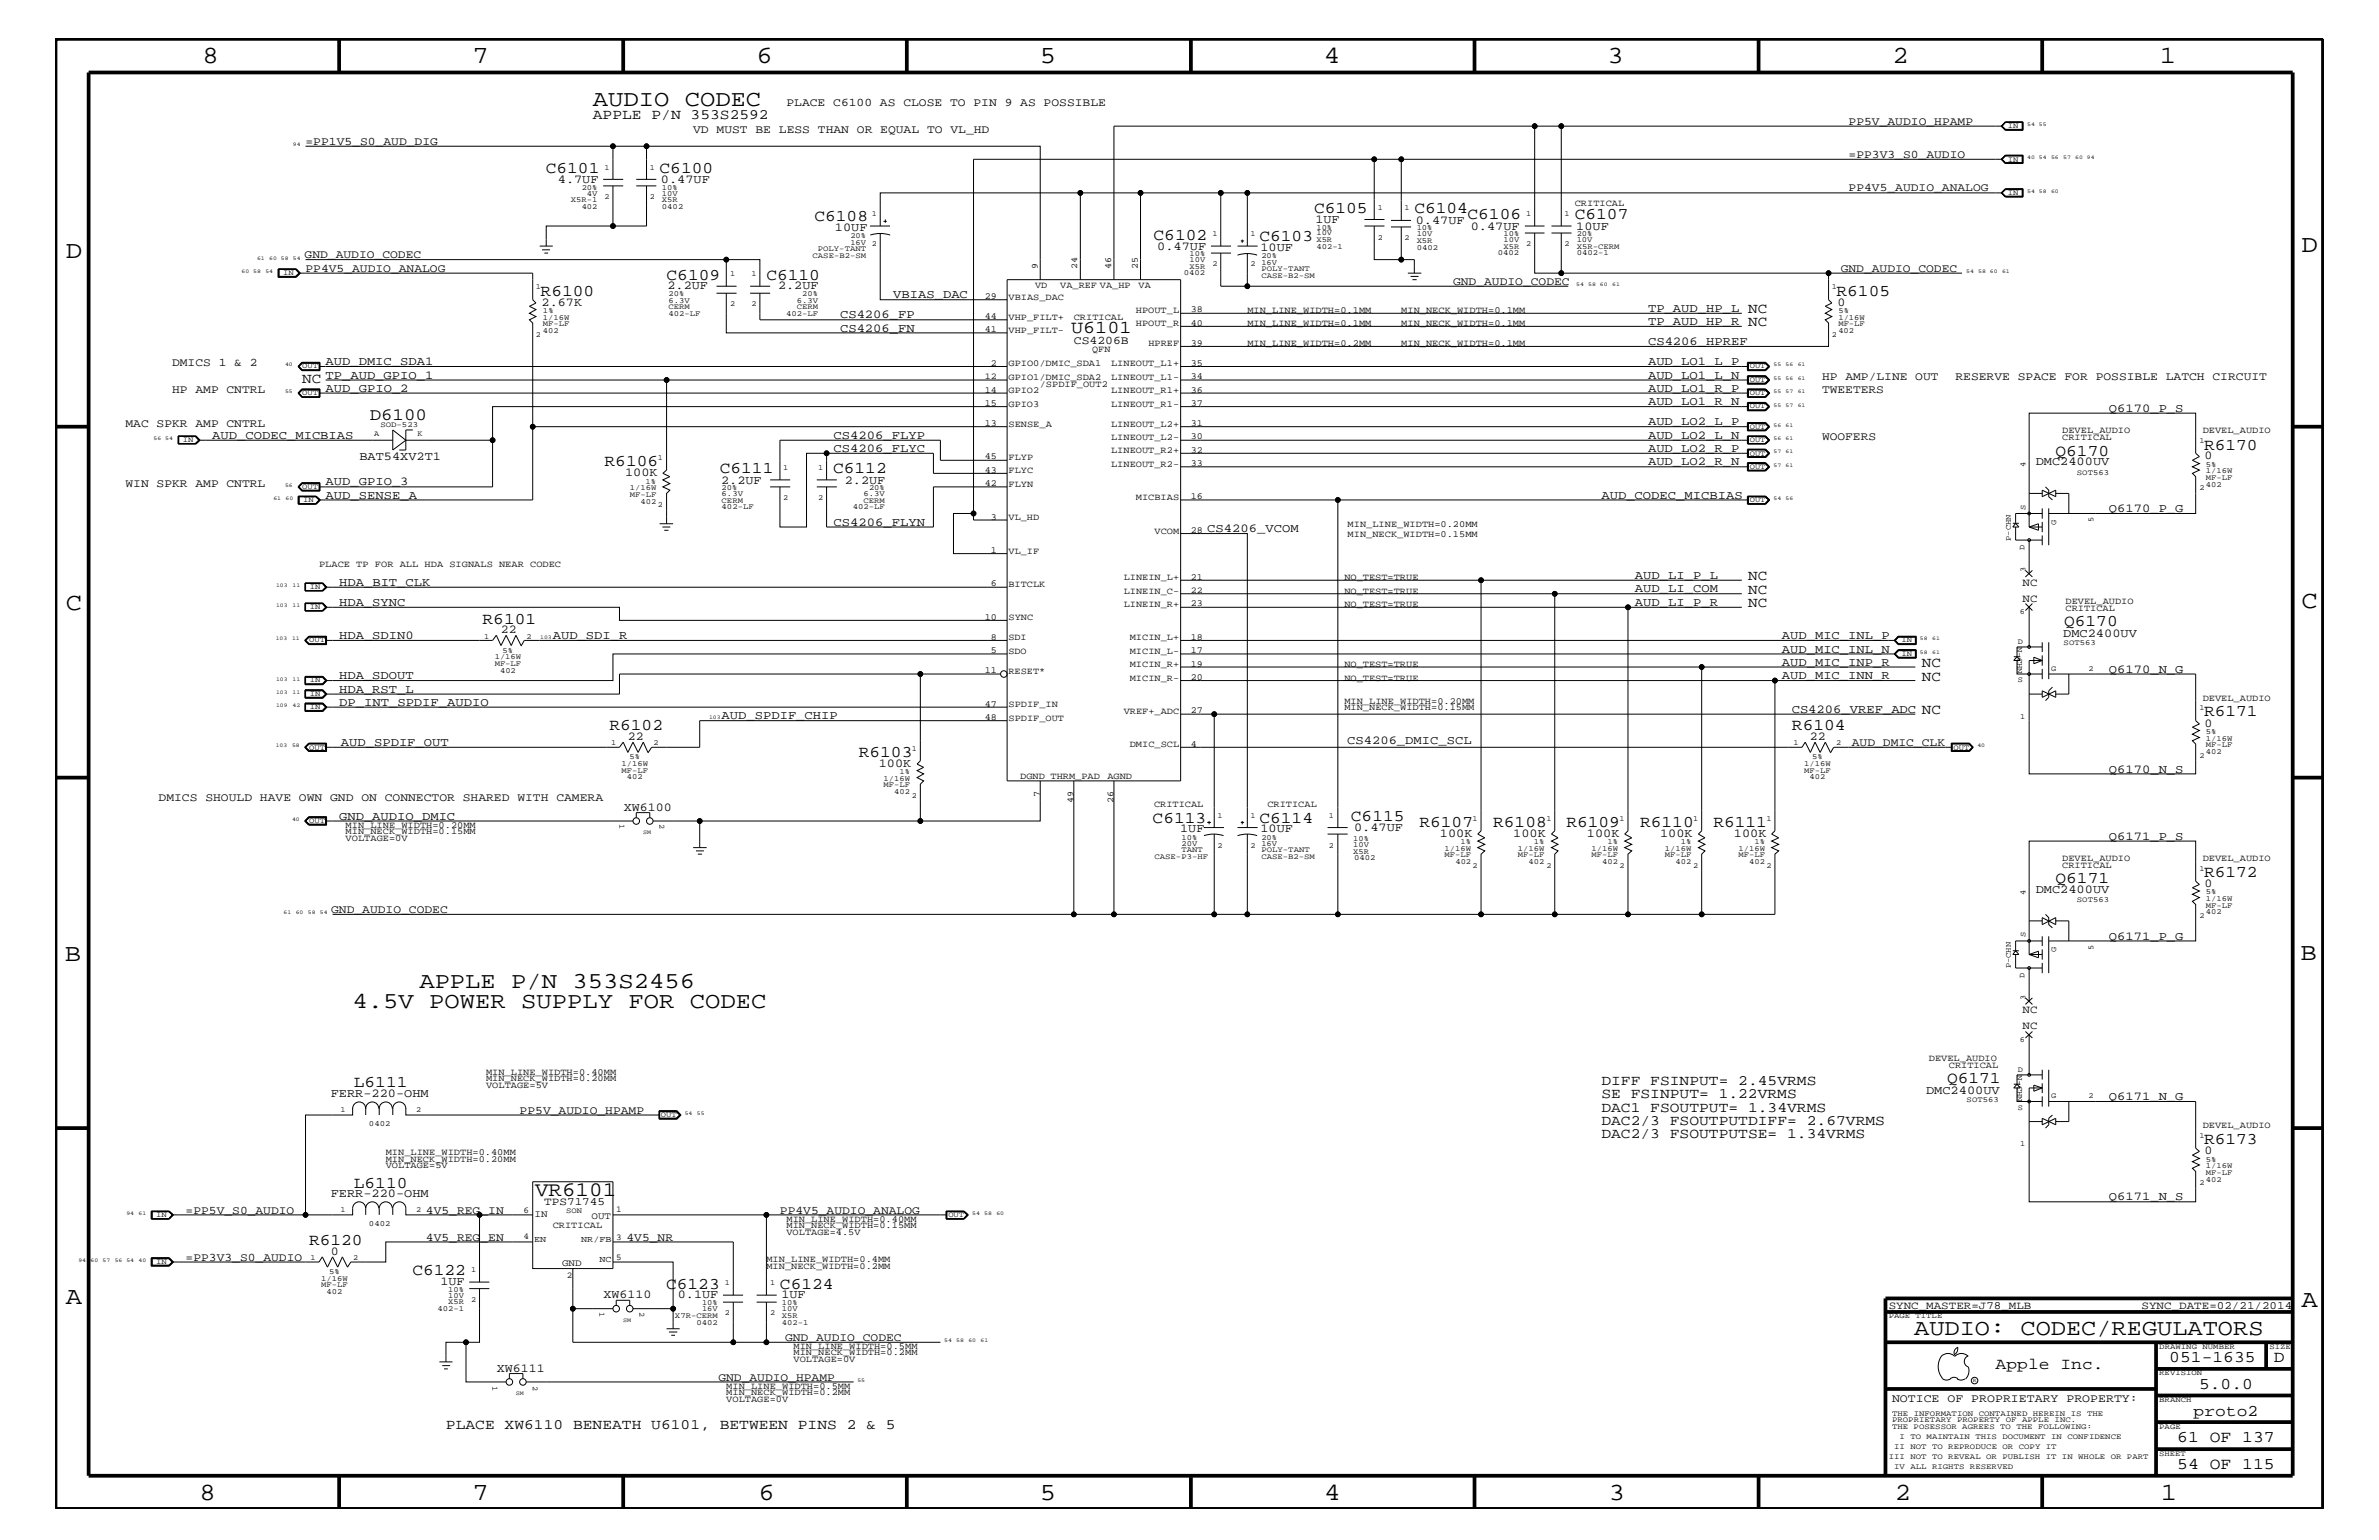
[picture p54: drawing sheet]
<svg xmlns="http://www.w3.org/2000/svg" width="432mm" height="279mm" viewBox="0 0 432 279" stroke-linecap="round" stroke-linejoin="round" font-family="sans-serif">
<defs><g id="words">
<g font-size="4.5">
<text x="36.7" y="11.5">8</text>
<text x="85.8" y="11.5">7</text>
<text x="137.3" y="11.5">6</text>
<text x="188.7" y="11.5">5</text>
<text x="240.3" y="11.5">4</text>
<text x="291.8" y="11.5">3</text>
<text x="343.5" y="11.5">2</text>
<text x="392" y="11.5">1</text>
<text x="11.9" y="46.8">D</text>
<text x="417.7" y="45.7">D</text>
<text x="11.9" y="110.6">C</text>
<text x="417.7" y="110.3">C</text>
<text x="11.8" y="174.3">B</text>
<text x="417.6" y="174.2">B</text>
<text x="11.9" y="236.7">A</text>
<text x="417.7" y="237.1">A</text>
<text x="36.2" y="272.1">8</text>
<text x="85.8" y="272.1">7</text>
<text x="137.7" y="272.1">6</text>
<text x="188.7" y="272.1">5</text>
<text x="240.4" y="272.1">4</text>
<text x="292" y="272.1">3</text>
<text x="343.9" y="272.1">2</text>
<text x="392.2" y="272.1">1</text>
</g>
<g font-size="4.1">
<text x="107.6" y="19.2">AUDIO CODEC</text>
<text x="76.1" y="179.3">APPLE P/N 353S2456</text>
<text x="64" y="182.9">4.5V POWER SUPPLY FOR CODEC</text>
<text x="347.4" y="242.3">AUDIO: CODEC/REGULATORS</text>
</g>
<text font-size="3.7" x="97.1" y="217">VR6101</text>
<text font-size="3.3" x="194.4" y="60.4">U6101</text>
<text font-size="3.1" x="67.1" y="76.2">D6100</text>
<g font-size="3">
<text x="99.1" y="31.4">C6101</text>
<text x="119.7" y="31.4">C6100</text>
<text x="147.8" y="40.2">C6108</text>
<text x="238.5" y="38.6">C6105</text>
<text x="256.7" y="38.7">C6104</text>
<text x="266.4" y="39.8">C6106</text>
<text x="285.8" y="39.8">C6107</text>
<text x="209.4" y="43.5">C6102</text>
<text x="228.6" y="43.8">C6103</text>
<text x="98.1" y="53.6">R6100</text>
<text x="121" y="50.7">C6109</text>
<text x="139.1" y="50.7">C6110</text>
<text x="333.3" y="53.6">R6105</text>
<text x="373.1" y="82.7">Q6170</text>
<text x="400" y="81.6">R6170</text>
<text x="109.7" y="84.5">R6106</text>
<text x="130.6" y="85.9">C6111</text>
<text x="151.2" y="85.9">C6112</text>
<text x="87.6" y="113.1">R6101</text>
<text x="374.6" y="113.6">Q6170</text>
<text x="400" y="130">R6171</text>
<text x="110.6" y="132.5">R6102</text>
<text x="155.9" y="137.3">R6103</text>
<text x="325.2" y="132.5">R6104</text>
<text x="209.2" y="149.3">C6113</text>
<text x="228.6" y="149.3">C6114</text>
<text x="245.2" y="149">C6115</text>
<text x="257.6" y="150.1">R6107</text>
<text x="271" y="150.1">R6108</text>
<text x="284.3" y="150.1">R6109</text>
<text x="297.7" y="150.1">R6110</text>
<text x="311" y="150.1">R6111</text>
<text x="373.1" y="160.2">Q6171</text>
<text x="400" y="159.1">R6172</text>
<text x="64.2" y="197.3">L6111</text>
<text x="353.4" y="196.5">Q6171</text>
<text x="400" y="207.6">R6173</text>
<text x="64.2" y="215.5">L6110</text>
<text x="56.1" y="225.9">R6120</text>
<text x="74.8" y="231.3">C6122</text>
<text x="120.9" y="233.8">C6123</text>
<text x="141.6" y="233.8">C6124</text>
<text x="362.2" y="248.4">Apple Inc.</text>
<text x="393.7" y="247.1">051-1635</text>
<text x="399.2" y="252">5.0.0</text>
<text x="412.7" y="247.1">D</text>
<text x="398.1" y="256.8">proto2</text>
<text x="395.2" y="261.6">61 OF 137</text>
<text x="395.2" y="266.6">54 OF 115</text>
</g>
<g font-size="2.6">
<text x="107.6" y="21.6">APPLE P/N 353S2592</text>
<text x="317.3" y="56.8">NC</text>
<text x="317.3" y="59.2">NC</text>
<text x="54.9" y="69.5">NC</text>
<text x="317.3" y="107.7">NC</text>
<text x="317.3" y="105.3">NC</text>
<text x="317.3" y="110.2">NC</text>
<text x="348.8" y="123.5">NC</text>
<text x="348.8" y="121">NC</text>
<text x="348.8" y="129.6">NC</text>
<text x="290.7" y="196.8">DIFF FSINPUT= 2.45VRMS</text>
<text x="290.7" y="199.2">SE FSINPUT= 1.22VRMS</text>
<text x="290.7" y="201.7">DAC1 FSOUTPUT= 1.34VRMS</text>
<text x="290.7" y="206.5">DAC2/3 FSOUTPUTSE= 1.34VRMS</text>
<text x="290.7" y="204.1">DAC2/3 FSOUTPUTDIFF= 2.67VRMS</text>
<text x="80.9" y="259.3">PLACE XW6110 BENEATH U6101, BETWEEN PINS 2 &amp; 5</text>
</g>
<g font-size="2.2">
<text x="101.3" y="33.1">4.7UF</text>
<text x="120" y="33.1">0.47UF</text>
<text x="151.6" y="41.9">10UF</text>
<text x="238.8" y="40.4">1UF</text>
<text x="257" y="40.6">0.47UF</text>
<text x="267" y="41.7">0.47UF</text>
<text x="286.1" y="41.7">10UF</text>
<text x="210.1" y="45.3">0.47UF</text>
<text x="228.8" y="45.5">10UF</text>
<text x="121.2" y="52.5">2.2UF</text>
<text x="141.2" y="52.5">2.2UF</text>
<text x="98.3" y="55.5">2.67K</text>
<text x="152.5" y="57.8">CS4206_FP</text>
<text x="162.1" y="54.1">VBIAS_DAC</text>
<text x="299.1" y="59">TP_AUD_HP_R</text>
<text x="299.1" y="56.6">TP_AUD_HP_L</text>
<text x="333.5" y="55.5">0</text>
<text x="152.5" y="60.2">CS4206_FN</text>
<text x="299.1" y="62.6">CS4206_HPREF</text>
<text x="59.1" y="68.7">TP_AUD_GPIO_1</text>
<text x="59.1" y="71.1">AUD_GPIO_2</text>
<text x="59.1" y="66.2">AUD_DMIC_SDA1</text>
<text x="299.1" y="68.7">AUD_LO1_L_N</text>
<text x="299.1" y="66.2">AUD_LO1_L_P</text>
<text x="299.1" y="71.1">AUD_LO1_R_P</text>
<text x="299.1" y="77.2">AUD_LO2_L_P</text>
<text x="299.1" y="73.5">AUD_LO1_R_N</text>
<text x="382.8" y="74.7">Q6170_P_S</text>
<text x="38.5" y="79.6">AUD_CODEC_MICBIAS</text>
<text x="65.2" y="83.5">BAT54XV2T1</text>
<text x="151.3" y="82">CS4206_FLYC</text>
<text x="151.3" y="79.6">CS4206_FLYP</text>
<text x="299.1" y="82">AUD_LO2_R_P</text>
<text x="299.1" y="79.6">AUD_LO2_L_N</text>
<text x="400.1" y="83.3">0</text>
<text x="59.1" y="88.1">AUD_GPIO_3</text>
<text x="113.5" y="86.4">100K</text>
<text x="130.9" y="87.7">2.2UF</text>
<text x="153.3" y="87.7">2.2UF</text>
<text x="299.1" y="84.4">AUD_LO2_R_N</text>
<text x="369.5" y="84.4">DMC2400UV</text>
<text x="59.1" y="90.5">AUD_SENSE_A</text>
<text x="151.3" y="95.4">CS4206_FLYN</text>
<text x="290.7" y="90.5">AUD_CODEC_MICBIAS</text>
<text x="382.8" y="92.9">Q6170_P_G</text>
<text x="219.1" y="96.5">CS4206_VCOM</text>
<text x="61.6" y="106.3">HDA_BIT_CLK</text>
<text x="296.8" y="107.5">AUD_LI_COM</text>
<text x="296.8" y="105">AUD_LI_P_L</text>
<text x="61.6" y="109.9">HDA_SYNC</text>
<text x="296.8" y="109.9">AUD_LI_P_R</text>
<text x="61.6" y="115.9">HDA_SDIN0</text>
<text x="90.9" y="114.8">22</text>
<text x="100.3" y="115.9">AUD_SDI_R</text>
<text x="323.4" y="115.9">AUD_MIC_INL_P</text>
<text x="323.4" y="118.4">AUD_MIC_INL_N</text>
<text x="374.5" y="115.5">DMC2400UV</text>
<text x="61.6" y="125.7">HDA_RST_L</text>
<text x="61.6" y="123.2">HDA_SDOUT</text>
<text x="323.4" y="123.2">AUD_MIC_INN_R</text>
<text x="323.4" y="120.8">AUD_MIC_INP_R</text>
<text x="382.8" y="122">Q6170_N_G</text>
<text x="61.6" y="128">DP_INT_SPDIF_AUDIO</text>
<text x="131" y="130.5">AUD_SPDIF_CHIP</text>
<text x="325.2" y="129.3">CS4206_VREF_ADC</text>
<text x="400.1" y="131.9">0</text>
<text x="61.9" y="135.3">AUD_SPDIF_OUT</text>
<text x="114" y="134.2">22</text>
<text x="244.5" y="135.1">CS4206_DMIC_SCL</text>
<text x="328.5" y="134.2">22</text>
<text x="159.5" y="139.1">100K</text>
<text x="382.8" y="140.2">Q6170_N_S</text>
<text x="61.6" y="148.7">GND_AUDIO_DMIC</text>
<text x="113.2" y="147.1">XW6100</text>
<text x="214.2" y="151">1UF</text>
<text x="228.8" y="151">10UF</text>
<text x="245.8" y="150.7">0.47UF</text>
<text x="261.4" y="151.8">100K</text>
<text x="274.7" y="151.8">100K</text>
<text x="288" y="151.8">100K</text>
<text x="301.3" y="151.8">100K</text>
<text x="314.7" y="151.8">100K</text>
<text x="382.8" y="152.3">Q6171_P_S</text>
<text x="369.5" y="162">DMC2400UV</text>
<text x="400.1" y="160.9">0</text>
<text x="382.8" y="170.5">Q6171_P_G</text>
<text x="60" y="199">FERR-220-OHM</text>
<text x="349.6" y="198.6">DMC2400UV</text>
<text x="382.8" y="199.6">Q6171_N_G</text>
<text x="400.1" y="209.4">0</text>
<text x="60" y="217.2">FERR-220-OHM</text>
<text x="382.8" y="217.8">Q6171_N_S</text>
<text x="60.1" y="227.6">0</text>
<text x="79.9" y="233.2">1UF</text>
<text x="109.6" y="235.6">XW6110</text>
<text x="123" y="235.6">0.1UF</text>
<text x="141.8" y="235.6">1UF</text>
<text x="90.2" y="248.9">XW6111</text>
</g>
<g font-size="2.1">
<text x="142.7" y="19.2">PLACE C6100 AS CLOSE TO PIN 9 AS POSSIBLE</text>
<text x="335.5" y="22.6">PP5V_AUDIO_HPAMP</text>
<text x="55.5" y="26.3">=PP1V5_S0_AUD_DIG</text>
<text x="125.8" y="24.1">VD MUST BE LESS THAN OR EQUAL TO VL_HD</text>
<text x="335.5" y="28.6">=PP3V3_S0_AUDIO</text>
<text x="335.5" y="34.7">PP4V5_AUDIO_ANALOG</text>
<text x="55.3" y="46.8">GND_AUDIO_CODEC</text>
<text x="55.5" y="49.3">PP4V5_AUDIO_ANALOG</text>
<text x="263.7" y="51.7">GND_AUDIO_CODEC</text>
<text x="334.1" y="49.3">GND_AUDIO_CODEC</text>
<text x="194.9" y="62.3">CS4206B</text>
<text x="31.2" y="66.5">DMICS 1 &amp; 2</text>
<text x="31.2" y="71.3">HP AMP CNTRL</text>
<text x="330.7" y="68.9">HP AMP/LINE OUT</text>
<text x="330.7" y="71.3">TWEETERS</text>
<text x="354.9" y="68.9">RESERVE SPACE FOR POSSIBLE LATCH CIRCUIT</text>
<text x="22.8" y="77.4">MAC SPKR AMP CNTRL</text>
<text x="330.7" y="79.9">WOOFERS</text>
<text x="22.8" y="88.3">WIN SPKR AMP CNTRL</text>
<text x="336.1" y="135.3">AUD_DMIC_CLK</text>
<text x="28.8" y="145.3">DMICS SHOULD HAVE OWN GND ON CONNECTOR SHARED WITH CAMERA</text>
<text x="60.1" y="165.6">GND_AUDIO_CODEC</text>
<text x="94.3" y="202">PP5V_AUDIO_HPAMP</text>
<text x="33.7" y="220.2">=PP5V_S0_AUDIO</text>
<text x="77.3" y="220.2">4V5_REG_IN</text>
<text x="141.6" y="220.2">PP4V5_AUDIO_ANALOG</text>
<text x="77.3" y="225.1">4V5_REG_EN</text>
<text x="113.7" y="225.1">4V5_NR</text>
<text x="33.7" y="228.7">=PP3V3_S0_AUDIO</text>
<text x="142.5" y="243.3">GND_AUDIO_CODEC</text>
<text x="130.4" y="250.6">GND_AUDIO_HPAMP</text>
<text x="343.4" y="254.4">NOTICE OF PROPRIETARY PROPERTY:</text>
</g>
<g font-size="2">
<text x="367.1" y="106.3">NC</text>
<text x="367.1" y="109.2">NC</text>
<text x="367.1" y="183.8">NC</text>
<text x="367.1" y="186.7">NC</text>
<text x="98.8" y="218.6">TPS71745</text>
<text x="342.8" y="237.4">SYNC_MASTER=J78_MLB</text>
<text x="388.7" y="237.4">SYNC_DATE=02/21/2014</text>
</g>
<g font-size="1.8">
<text x="97" y="220.8">IN</text>
<text x="107.4" y="221.1">OUT</text>
<text x="102" y="229.7">GND</text>
</g>
<g font-size="1.7">
<text x="285.8" y="37.4">CRITICAL</text>
<text x="187.9" y="52.2">VD</text>
<text x="188.4" y="48.9" transform="rotate(-90 188.4 48.9)">9</text>
<text x="192.4" y="52.2">VA_REF VA_HP</text>
<text x="201.7" y="48.9" transform="rotate(-90 201.7 48.9)">46</text>
<text x="206.5" y="48.9" transform="rotate(-90 206.5 48.9)">25</text>
<text x="206.7" y="52.2">VA</text>
<text x="178.7" y="57.9">44</text>
<text x="178.7" y="54.2">29</text>
<text x="183" y="58">VHP_FILT+</text>
<text x="183" y="54.4">VBIAS_DAC</text>
<text x="194.9" y="58">CRITICAL</text>
<text x="206.2" y="59.2">HPOUT_R</text>
<text x="206.2" y="56.8">HPOUT_L</text>
<text x="216.2" y="59.1">40</text>
<text x="216.2" y="56.7">38</text>
<text x="226.4" y="59.2">MIN_LINE_WIDTH=0.1MM</text>
<text x="226.4" y="56.8">MIN_LINE_WIDTH=0.1MM</text>
<text x="254.3" y="59.2">MIN_NECK_WIDTH=0.1MM</text>
<text x="254.3" y="56.8">MIN_NECK_WIDTH=0.1MM</text>
<text x="178.7" y="60.3">41</text>
<text x="183" y="60.4">VHP_FILT-</text>
<text x="198.2" y="64">QFN</text>
<text x="208.4" y="62.9">HPREF</text>
<text x="216.2" y="62.8">39</text>
<text x="226.4" y="62.9">MIN_LINE_WIDTH=0.2MM</text>
<text x="254.3" y="62.9">MIN_NECK_WIDTH=0.1MM</text>
<text x="178.7" y="71.2">14</text>
<text x="179.8" y="66.4">2</text>
<text x="183" y="68.9">GPIO1/DMIC_SDA2</text>
<text x="183" y="66.5">GPIO0/DMIC_SDA1</text>
<text x="183" y="71.3">GPIO2</text>
<text x="188.7" y="70.1">/SPDIF_OUT2</text>
<text x="201.7" y="68.9">LINEOUT_L1-</text>
<text x="201.7" y="71.3">LINEOUT_R1+</text>
<text x="201.7" y="66.5">LINEOUT_L1+</text>
<text x="216.2" y="68.8">34</text>
<text x="216.2" y="71.2">36</text>
<text x="216.2" y="66.4">35</text>
<text x="178.7" y="77.3">13</text>
<text x="178.7" y="73.7">15</text>
<text x="183" y="77.4">SENSE_A</text>
<text x="183" y="73.8">GPIO3</text>
<text x="201.7" y="73.8">LINEOUT_R1-</text>
<text x="201.7" y="77.4">LINEOUT_L2+</text>
<text x="216.2" y="77.3">31</text>
<text x="216.2" y="73.7">37</text>
<text x="178.7" y="83.3">45</text>
<text x="183" y="83.5">FLYP</text>
<text x="201.7" y="79.9">LINEOUT_L2-</text>
<text x="201.7" y="82.2">LINEOUT_R2+</text>
<text x="216.2" y="79.7">30</text>
<text x="216.2" y="82.2">32</text>
<text x="374.3" y="78.6">DEVEL_AUDIO</text>
<text x="374.3" y="79.9">CRITICAL</text>
<text x="399.8" y="78.6">DEVEL_AUDIO</text>
<text x="178.7" y="85.8">43</text>
<text x="178.7" y="88.2">42</text>
<text x="183" y="85.9">FLYC</text>
<text x="183" y="88.3">FLYN</text>
<text x="201.7" y="84.7">LINEOUT_R2-</text>
<text x="216.2" y="84.5">33</text>
<text x="179.8" y="94.3">3</text>
<text x="183" y="94.3">VL_HD</text>
<text x="206.2" y="90.7">MICBIAS</text>
<text x="216.2" y="90.6">16</text>
<text x="244.6" y="95.6">MIN_LINE_WIDTH=0.20MM</text>
<text x="179.8" y="100.4">1</text>
<text x="183" y="100.4">VL_IF</text>
<text x="209.5" y="96.8">VCOM</text>
<text x="216.2" y="96.7">28</text>
<text x="244.6" y="97.4">MIN_NECK_WIDTH=0.15MM</text>
<text x="57.9" y="102.9">PLACE TP FOR ALL HDA SIGNALS NEAR CODEC</text>
<text x="179.8" y="106.4">6</text>
<text x="183" y="106.5">BITCLK</text>
<text x="204" y="107.7">LINEIN_C-</text>
<text x="204" y="105.3">LINEIN_L+</text>
<text x="216.2" y="105.2">21</text>
<text x="244" y="107.7">NO_TEST=TRUE</text>
<text x="244" y="105.3">NO_TEST=TRUE</text>
<text x="178.7" y="112.5">10</text>
<text x="183" y="112.6">SYNC</text>
<text x="204" y="110.2">LINEIN_R+</text>
<text x="216.2" y="110">23</text>
<text x="244" y="110.2">NO_TEST=TRUE</text>
<text x="374.9" y="109.5">DEVEL_AUDIO</text>
<text x="374.9" y="110.8">CRITICAL</text>
<text x="179.8" y="116.1">8</text>
<text x="179.8" y="118.5">5</text>
<text x="183" y="116.2">SDI</text>
<text x="183" y="118.6">SDO</text>
<text x="205.1" y="116.2">MICIN_L+</text>
<text x="205.1" y="118.6">MICIN_L-</text>
<text x="216.2" y="116.1">18</text>
<text x="216.2" y="118.5">17</text>
<text x="178.7" y="122.1">11</text>
<text x="183" y="122.3">RESET*</text>
<text x="205.1" y="123.5">MICIN_R-</text>
<text x="205.1" y="121">MICIN_R+</text>
<text x="216.2" y="123.4">20</text>
<text x="216.2" y="120.9">19</text>
<text x="244" y="123.5">NO_TEST=TRUE</text>
<text x="244" y="121">NO_TEST=TRUE</text>
<text x="178.7" y="130.7">48</text>
<text x="178.7" y="128.2">47</text>
<text x="183" y="130.8">SPDIF_OUT</text>
<text x="183" y="128.3">SPDIF_IN</text>
<text x="204" y="129.6">VREF+_ADC</text>
<text x="216.2" y="129.4">27</text>
<text x="244" y="128.9">MIN_NECK_WIDTH=0.15MM</text>
<text x="244" y="127.7">MIN_LINE_WIDTH=0.20MM</text>
<text x="399.8" y="127.1">DEVEL_AUDIO</text>
<text x="205.1" y="135.6">DMIC_SCL</text>
<text x="216.2" y="135.5">4</text>
<text x="185.2" y="141.4">DGND THRM_PAD</text>
<text x="201" y="141.4">AGND</text>
<text x="188.7" y="144.6" transform="rotate(-90 188.7 144.6)">7</text>
<text x="194.8" y="145.7" transform="rotate(-90 194.8 145.7)">49</text>
<text x="202.1" y="145.7" transform="rotate(-90 202.1 145.7)">26</text>
<text x="209.5" y="146.5">CRITICAL</text>
<text x="230" y="146.5">CRITICAL</text>
<text x="62.7" y="151.3">MIN_NECK_WIDTH=0.15MM</text>
<text x="62.7" y="152.6">VOLTAGE=0V</text>
<text x="62.7" y="150.1">MIN_LINE_WIDTH=0.20MM</text>
<text x="374.3" y="156.2">DEVEL_AUDIO</text>
<text x="374.3" y="157.4">CRITICAL</text>
<text x="399.8" y="156.2">DEVEL_AUDIO</text>
<text x="88.2" y="196.2">MIN_NECK_WIDTH=0.20MM</text>
<text x="88.2" y="195">MIN_LINE_WIDTH=0.40MM</text>
<text x="88.2" y="197.4">VOLTAGE=5V</text>
<text x="350.1" y="192.6">DEVEL_AUDIO</text>
<text x="353.7" y="193.7">CRITICAL</text>
<text x="70" y="209.6">MIN_LINE_WIDTH=0.40MM</text>
<text x="399.8" y="204.7">DEVEL_AUDIO</text>
<text x="70" y="211.9">VOLTAGE=5V</text>
<text x="70" y="210.8">MIN_NECK_WIDTH=0.20MM</text>
<text x="142.7" y="221.7">MIN_LINE_WIDTH=0.40MM</text>
<text x="100.3" y="222.9">CRITICAL</text>
<text x="142.7" y="222.9">MIN_NECK_WIDTH=0.15MM</text>
<text x="142.7" y="224.1">VOLTAGE=4.5V</text>
<text x="139.1" y="230.2">MIN_NECK_WIDTH=0.2MM</text>
<text x="139.1" y="229">MIN_LINE_WIDTH=0.4MM</text>
<text x="144" y="244.7">MIN_LINE_WIDTH=0.5MM</text>
<text x="144" y="245.9">MIN_NECK_WIDTH=0.2MM</text>
<text x="131.8" y="252">MIN_LINE_WIDTH=0.5MM</text>
<text x="144" y="247.1">VOLTAGE=0V</text>
<text x="131.8" y="254.4">VOLTAGE=0V</text>
<text x="131.8" y="253.2">MIN_NECK_WIDTH=0.2MM</text>
</g>
<g font-size="1.6">
<text x="195.5" y="48.9" transform="rotate(-90 195.5 48.9)">24</text>
<text x="178.7" y="68.8">12</text>
<text x="216.2" y="107.6">22</text>
<text x="95" y="220">6</text>
<text x="111.8" y="219.8">1</text>
<text x="95" y="224.8">4</text>
<text x="96.9" y="225.3">EN</text>
<text x="105.5" y="225.3">NR/FB</text>
<text x="111.8" y="224.9">3</text>
<text x="102.9" y="231.8">2</text>
<text x="108.8" y="229">NC</text>
<text x="111.8" y="228.5">5</text>
</g>
<g font-size="1.4">
<text x="364.4" y="23.2">IN</text>
<text x="364.4" y="29.3">IN</text>
<text x="105.6" y="34.4">20%</text>
<text x="106.5" y="35.5">4V</text>
<text x="109.7" y="30.8">1</text>
<text x="117.9" y="30.8">1</text>
<text x="120.1" y="34.4">10%</text>
<text x="120.1" y="35.5">10V</text>
<text x="364.4" y="35.3">IN</text>
<text x="103.6" y="36.7">X5R-1</text>
<text x="105.6" y="37.9">402</text>
<text x="109.7" y="36.2">2</text>
<text x="117.9" y="36.2">2</text>
<text x="120.1" y="36.7">X5R</text>
<text x="120.1" y="37.9">0402</text>
<text x="158.2" y="39.2">1</text>
<text x="238.9" y="41.7">10%</text>
<text x="250.1" y="38">1</text>
<text x="254.9" y="38.1">1</text>
<text x="257.1" y="41.8">10%</text>
<text x="277" y="39.2">1</text>
<text x="284" y="39.2">1</text>
<text x="147.5" y="46.8">CASE-B2-SM</text>
<text x="148.4" y="45.5">POLY-TANT</text>
<text x="154.3" y="43.2">20%</text>
<text x="154.3" y="44.4">16V 2</text>
<text x="215.9" y="46.5">10%</text>
<text x="215.9" y="47.6">10V</text>
<text x="220" y="42.9">1</text>
<text x="227" y="42.9">1</text>
<text x="228.9" y="46.8">20%</text>
<text x="238.9" y="44">X5R</text>
<text x="238.9" y="42.7">10V</text>
<text x="238.9" y="45.2">402-1</text>
<text x="250.1" y="43.5">2</text>
<text x="254.9" y="43.5">2</text>
<text x="257.1" y="44.1">X5R</text>
<text x="257.1" y="45.3">0402</text>
<text x="257.1" y="42.9">10V</text>
<text x="271.9" y="46.3">0402</text>
<text x="272.9" y="42.9">10%</text>
<text x="272.9" y="45.2">X5R</text>
<text x="272.9" y="44">10V</text>
<text x="277" y="44.6">2</text>
<text x="284" y="44.6">2</text>
<text x="286.2" y="44">10V</text>
<text x="286.2" y="45.2">X5R-CERM</text>
<text x="286.2" y="46.3">0402-1</text>
<text x="286.2" y="42.9">20%</text>
<text x="51.4" y="49.9">IN</text>
<text x="97.3" y="52.5">1</text>
<text x="121.3" y="53.8">20%</text>
<text x="132.5" y="50.2">1</text>
<text x="136.4" y="50.2">1</text>
<text x="145.6" y="53.8">20%</text>
<text x="214.9" y="50">0402</text>
<text x="215.9" y="48.8">X5R</text>
<text x="220" y="48.3">2</text>
<text x="227" y="48.3">2</text>
<text x="228.9" y="50.4">CASE-B2-SM</text>
<text x="228.9" y="48">16V</text>
<text x="228.9" y="49.1">POLY-TANT</text>
<text x="332.5" y="52.5">1</text>
<text x="98.6" y="58">1/16W</text>
<text x="98.6" y="56.8">1%</text>
<text x="98.6" y="59.2">MF-LF</text>
<text x="121.3" y="54.9">6.3V</text>
<text x="121.3" y="57.3">402-LF</text>
<text x="121.3" y="56.1">CERM</text>
<text x="132.5" y="55.6">2</text>
<text x="136.4" y="55.6">2</text>
<text x="142.7" y="57.3">402-LF</text>
<text x="144.6" y="54.9">6.3V</text>
<text x="144.6" y="56.1">CERM</text>
<text x="333.7" y="56.8">5%</text>
<text x="333.7" y="58">1/16W</text>
<text x="333.7" y="59.2">MF-LF</text>
<text x="97.3" y="61.1">2</text>
<text x="98.6" y="60.4">402</text>
<text x="332.5" y="61.1">2</text>
<text x="333.7" y="60.4">402</text>
<text x="54.9" y="71.7">OUT</text>
<text x="54.9" y="66.8">OUT</text>
<text x="317.6" y="71.7">OUT</text>
<text x="317.6" y="69.3">OUT</text>
<text x="317.6" y="66.8">OUT</text>
<text x="69" y="77.4">SOD-523</text>
<text x="317.6" y="77.8">OUT</text>
<text x="317.6" y="74.1">OUT</text>
<text x="33.2" y="80.2">IN</text>
<text x="67.9" y="79.2">A</text>
<text x="75.8" y="79.2">K</text>
<text x="119.4" y="83.5">1</text>
<text x="317.6" y="82.7">OUT</text>
<text x="317.6" y="80.2">OUT</text>
<text x="399.2" y="80.5">1</text>
<text x="54.9" y="88.7">OUT</text>
<text x="114.3" y="88.9">1/16W</text>
<text x="117.2" y="87.7">1%</text>
<text x="131" y="88.9">20%</text>
<text x="142.2" y="85.3">1</text>
<text x="148.5" y="85.3">1</text>
<text x="157.7" y="88.9">20%</text>
<text x="317.6" y="85">OUT</text>
<text x="367.6" y="84.8" transform="rotate(-90 367.6 84.8)">4</text>
<text x="377" y="86.1">SOT563</text>
<text x="399.2" y="88.9">2</text>
<text x="400.4" y="84.7">5%</text>
<text x="400.4" y="85.9">1/16W</text>
<text x="400.4" y="87.1">MF-LF</text>
<text x="400.4" y="88.3">402</text>
<text x="55" y="91.1">IN</text>
<text x="114.3" y="90.1">MF-LF</text>
<text x="116.2" y="91.4">402</text>
<text x="119.4" y="92">2</text>
<text x="131" y="90">6.3V</text>
<text x="131" y="91.2">CERM</text>
<text x="131" y="92.4">402-LF</text>
<text x="142.2" y="90.7">2</text>
<text x="148.5" y="90.7">2</text>
<text x="154.8" y="92.4">402-LF</text>
<text x="156.7" y="90">6.3V</text>
<text x="156.7" y="91.2">CERM</text>
<text x="317.6" y="91.1">OUT</text>
<text x="367.6" y="92.4" transform="rotate(-90 367.6 92.4)">S</text>
<text x="373.2" y="95.2" transform="rotate(-90 373.2 95.2)">G</text>
<text x="380" y="94.7" transform="rotate(-90 380 94.7)">5</text>
<text x="365" y="98.2" transform="rotate(-90 365 98.2)">P-CHN</text>
<text x="367.5" y="99.8" transform="rotate(-90 367.5 99.8)">D</text>
<text x="56.2" y="106.9">IN</text>
<text x="367.6" y="103.8" transform="rotate(-90 367.6 103.8)">3</text>
<text x="56.2" y="110.5">IN</text>
<text x="366.6" y="111.4">6</text>
<text x="56.1" y="116.5">OUT</text>
<text x="87.9" y="115.9">1</text>
<text x="89.8" y="119.6">1/16W</text>
<text x="91.2" y="118.4">5%</text>
<text x="95.6" y="115.9">2</text>
<text x="345.1" y="119">IN</text>
<text x="345.1" y="116.5">IN</text>
<text x="366.2" y="117.4" transform="rotate(90 366.2 117.4)">N-CHN</text>
<text x="366.2" y="116.8">D</text>
<text x="374.6" y="117">SOT563</text>
<text x="56.2" y="123.8">IN</text>
<text x="89.8" y="120.8">MF-LF</text>
<text x="90.8" y="122">402</text>
<text x="366.2" y="123.8">S</text>
<text x="372.3" y="121.7">G</text>
<text x="379.1" y="121.7">2</text>
<text x="56.2" y="126.3">IN</text>
<text x="56.2" y="128.7">IN</text>
<text x="366.7" y="130.4">1</text>
<text x="399.2" y="128.9">1</text>
<text x="56.1" y="136">OUT</text>
<text x="110.9" y="135.2">1</text>
<text x="114.3" y="137.8">5%</text>
<text x="118.6" y="135.2">2</text>
<text x="165.5" y="136.2">1</text>
<text x="325.5" y="135.2">1</text>
<text x="328.9" y="137.8">5%</text>
<text x="333.2" y="135.2">2</text>
<text x="354.6" y="136">OUT</text>
<text x="399.2" y="137.4">2</text>
<text x="400.4" y="133.2">5%</text>
<text x="400.4" y="136.8">402</text>
<text x="400.4" y="134.4">1/16W</text>
<text x="400.4" y="135.6">MF-LF</text>
<text x="112.8" y="140.2">MF-LF</text>
<text x="112.8" y="139">1/16W</text>
<text x="113.8" y="141.4">402</text>
<text x="160.4" y="141.7">1/16W</text>
<text x="160.4" y="142.9">MF-LF</text>
<text x="163.2" y="140.4">1%</text>
<text x="327.4" y="139">1/16W</text>
<text x="327.4" y="140.2">MF-LF</text>
<text x="328.4" y="141.4">402</text>
<text x="56.1" y="149.3">OUT</text>
<text x="112.4" y="149.5" transform="rotate(90 112.4 149.5)">1</text>
<text x="119.7" y="149.5" transform="rotate(90 119.7 149.5)">2</text>
<text x="162.3" y="144">402</text>
<text x="165.5" y="144.7">2</text>
<text x="221" y="148.4">1</text>
<text x="227" y="148.4">1</text>
<text x="241.2" y="148.4">1</text>
<text x="267.3" y="149">1</text>
<text x="280.7" y="149">1</text>
<text x="294" y="149">1</text>
<text x="307.3" y="149">1</text>
<text x="320.6" y="149">1</text>
<text x="209.5" y="155.8">CASE-P3-HF</text>
<text x="214.5" y="152.3">10%</text>
<text x="214.5" y="153.5">20V</text>
<text x="214.5" y="154.6">TANT</text>
<text x="221" y="153.8">2</text>
<text x="227" y="153.8">2</text>
<text x="228.9" y="155.8">CASE-B2-SM</text>
<text x="228.9" y="154.6">POLY-TANT</text>
<text x="228.9" y="152.3">20%</text>
<text x="228.9" y="153.5">16V</text>
<text x="241.2" y="153.8">2</text>
<text x="245.6" y="152.6">10%</text>
<text x="245.6" y="154.9">X5R</text>
<text x="245.6" y="153.7">10V</text>
<text x="262.2" y="155.6">MF-LF</text>
<text x="262.2" y="154.4">1/16W</text>
<text x="265.1" y="153.2">1%</text>
<text x="275.5" y="155.6">MF-LF</text>
<text x="275.5" y="154.4">1/16W</text>
<text x="278.4" y="153.2">1%</text>
<text x="288.9" y="155.6">MF-LF</text>
<text x="288.9" y="154.4">1/16W</text>
<text x="291.8" y="153.2">1%</text>
<text x="302.2" y="154.4">1/16W</text>
<text x="302.2" y="155.6">MF-LF</text>
<text x="305.1" y="153.2">1%</text>
<text x="315.6" y="155.6">MF-LF</text>
<text x="315.6" y="154.4">1/16W</text>
<text x="318.4" y="153.2">1%</text>
<text x="245.8" y="156.1">0402</text>
<text x="264.2" y="156.8">402</text>
<text x="267.3" y="157.4">2</text>
<text x="277.5" y="156.8">402</text>
<text x="280.7" y="157.4">2</text>
<text x="290.8" y="156.8">402</text>
<text x="294" y="157.4">2</text>
<text x="304.1" y="156.8">402</text>
<text x="307.3" y="157.4">2</text>
<text x="317.5" y="156.8">402</text>
<text x="320.6" y="157.4">2</text>
<text x="399.2" y="158">1</text>
<text x="367.6" y="162.4" transform="rotate(-90 367.6 162.4)">4</text>
<text x="377" y="163.7">SOT563</text>
<text x="399.2" y="166.5">2</text>
<text x="400.4" y="165.9">402</text>
<text x="400.4" y="164.7">MF-LF</text>
<text x="400.4" y="163.5">1/16W</text>
<text x="400.4" y="162.2">5%</text>
<text x="367.6" y="170" transform="rotate(-90 367.6 170)">S</text>
<text x="373.2" y="172.8" transform="rotate(-90 373.2 172.8)">G</text>
<text x="380" y="172.3" transform="rotate(-90 380 172.3)">5</text>
<text x="365" y="175.7" transform="rotate(-90 365 175.7)">P-CHN</text>
<text x="367.5" y="177.4" transform="rotate(-90 367.5 177.4)">D</text>
<text x="367.6" y="181.4" transform="rotate(-90 367.6 181.4)">3</text>
<text x="366.6" y="189.1">6</text>
<text x="366.2" y="195" transform="rotate(90 366.2 195)">N-CHN</text>
<text x="366.2" y="194.4">D</text>
<text x="61.8" y="201.7">1</text>
<text x="75.5" y="201.7">2</text>
<text x="120" y="202.6">OUT</text>
<text x="357" y="200">SOT563</text>
<text x="366.2" y="201.5">S</text>
<text x="372.3" y="199.2">G</text>
<text x="379.1" y="199.2">2</text>
<text x="67" y="204.2">0402</text>
<text x="366.7" y="208">1</text>
<text x="399.2" y="206.5">1</text>
<text x="399.2" y="215">2</text>
<text x="400.4" y="213.2">MF-LF</text>
<text x="400.4" y="211.9">1/16W</text>
<text x="400.4" y="214.4">402</text>
<text x="400.4" y="210.8">5%</text>
<text x="28.4" y="220.8">IN</text>
<text x="61.8" y="219.8">1</text>
<text x="75.5" y="219.8">2</text>
<text x="102.8" y="220">SON</text>
<text x="172.1" y="220.8">OUT</text>
<text x="67" y="222.4">0402</text>
<text x="28.4" y="229.3">IN</text>
<text x="56.4" y="228.5">1</text>
<text x="58.3" y="232.4">1/16W</text>
<text x="58.3" y="233.5">MF-LF</text>
<text x="59.7" y="231.1">5%</text>
<text x="64.1" y="228.5">2</text>
<text x="85.5" y="230.7">1</text>
<text x="131.6" y="233.2">1</text>
<text x="139.8" y="233.2">1</text>
<text x="59.3" y="234.7">402</text>
<text x="79.4" y="237.9">402-1</text>
<text x="81.4" y="234.4">10%</text>
<text x="81.4" y="236.7">X5R</text>
<text x="81.4" y="235.5">10V</text>
<text x="85.5" y="236.2">2</text>
<text x="108.8" y="238" transform="rotate(90 108.8 238)">1</text>
<text x="116.1" y="238" transform="rotate(90 116.1 238)">2</text>
<text x="122.5" y="239.1">X7R-CERM</text>
<text x="127.4" y="236.8">10%</text>
<text x="127.4" y="237.9">16V</text>
<text x="131.6" y="238.6">2</text>
<text x="139.8" y="238.6">2</text>
<text x="141.9" y="236.8">10%</text>
<text x="141.9" y="239.1">X5R</text>
<text x="141.9" y="237.9">10V</text>
<text x="342.8" y="239.2">PAGE TITLE</text>
<text x="126.4" y="240.3">0402</text>
<text x="141.9" y="240.3">402-1</text>
<text x="391.9" y="244.7">DRAWING NUMBER</text>
<text x="411.9" y="244.7">SIZE</text>
<text x="89.4" y="251.4" transform="rotate(90 89.4 251.4)">1</text>
<text x="96.7" y="251.4" transform="rotate(90 96.7 251.4)">2</text>
<text x="391.9" y="249.5">REVISION</text>
<text x="343.4" y="256.8">THE INFORMATION CONTAINED HEREIN IS THE</text>
<text x="391.9" y="254.4">BRANCH</text>
<text x="343.4" y="258">PROPRIETARY PROPERTY OF APPLE INC.</text>
<text x="343.4" y="259.3">THE POSESSOR AGREES TO THE FOLLOWING:</text>
<text x="343.8" y="262.9">II NOT TO REPRODUCE OR COPY IT</text>
<text x="344.8" y="261.1">I TO MAINTAIN THIS DOCUMENT IN CONFIDENCE</text>
<text x="391.9" y="259.3">PAGE</text>
<text x="342.8" y="264.7">III NOT TO REVEAL OR PUBLISH IT IN WHOLE OR PART</text>
<text x="343.8" y="266.6">IV ALL RIGHTS RESERVED</text>
<text x="391.9" y="264.1">SHEET</text>
</g>
<g font-size="1.1">
<text x="116.8" y="151.3">SM</text>
<text x="113.1" y="239.9">SM</text>
<text x="93.6" y="253.2">SM</text>
</g>
<g font-size="1">
<text x="368" y="22.9">54 55</text>
<text x="53.2" y="26.5">94</text>
<text x="368" y="28.9">40 54</text>
<text x="372.3" y="28.9">56</text>
<text x="374.5" y="28.9">57</text>
<text x="376.7" y="28.9">60 94</text>
<text x="368" y="35">54 58</text>
<text x="372.3" y="35">60</text>
<text x="46.7" y="47.1">61</text>
<text x="48.9" y="47.1">60 58</text>
<text x="53.2" y="47.1">54</text>
<text x="43.9" y="49.6">60 58</text>
<text x="48.2" y="49.6">54</text>
<text x="286.1" y="51.9">54</text>
<text x="288.3" y="51.9">58 60</text>
<text x="292.6" y="51.9">61</text>
<text x="356.9" y="49.6">54</text>
<text x="359.1" y="49.6">58 60</text>
<text x="363.4" y="49.6">61</text>
<text x="51.7" y="66.5">40</text>
<text x="51.7" y="71.3">55</text>
<text x="321.9" y="71.3">55</text>
<text x="321.9" y="68.9">55</text>
<text x="321.9" y="66.5">55</text>
<text x="324.1" y="71.3">57</text>
<text x="324.1" y="68.9">56</text>
<text x="324.1" y="66.5">56</text>
<text x="326.3" y="71.3">61</text>
<text x="326.3" y="68.9">61</text>
<text x="326.3" y="66.5">61</text>
<text x="321.9" y="77.4">56</text>
<text x="321.9" y="73.8">55</text>
<text x="324.1" y="77.4">61</text>
<text x="324.1" y="73.8">57</text>
<text x="326.3" y="73.8">61</text>
<text x="27.9" y="79.9">56 54</text>
<text x="321.9" y="82.2">57</text>
<text x="321.9" y="79.9">56</text>
<text x="324.1" y="82.2">61</text>
<text x="324.1" y="79.9">61</text>
<text x="51.7" y="88.3">56</text>
<text x="321.9" y="84.7">57</text>
<text x="324.1" y="84.7">61</text>
<text x="49.6" y="90.7">61</text>
<text x="51.8" y="90.7">60</text>
<text x="321.9" y="90.7">54</text>
<text x="324.1" y="90.7">56</text>
<text x="50.1" y="106.5">103</text>
<text x="53.1" y="106.5">11</text>
<text x="50.1" y="110.2">103</text>
<text x="53.1" y="110.2">11</text>
<text x="50" y="116.2">103</text>
<text x="53" y="116.2">11</text>
<text x="98" y="115.9">103</text>
<text x="348.5" y="118.6">58</text>
<text x="348.5" y="116.2">58</text>
<text x="350.7" y="118.6">61</text>
<text x="350.7" y="116.2">61</text>
<text x="50.1" y="125.9">103</text>
<text x="50.1" y="123.5">103</text>
<text x="53.1" y="125.9">11</text>
<text x="53.1" y="123.5">11</text>
<text x="50.1" y="128.3">109</text>
<text x="53.1" y="128.3">42</text>
<text x="128.7" y="130.5">103</text>
<text x="50" y="135.6">103</text>
<text x="53" y="135.6">58</text>
<text x="358.9" y="135.6">40</text>
<text x="53" y="149">40</text>
<text x="51.5" y="165.9">61</text>
<text x="53.7" y="165.9">60</text>
<text x="55.9" y="165.9">58</text>
<text x="58.1" y="165.9">54</text>
<text x="124.3" y="202.3">54</text>
<text x="126.5" y="202.3">55</text>
<text x="22.9" y="220.4">94</text>
<text x="25.1" y="220.4">61</text>
<text x="176.4" y="220.4">54</text>
<text x="178.6" y="220.4">58</text>
<text x="180.8" y="220.4">60</text>
<text x="14.2" y="229">94</text>
<text x="16.4" y="229">60</text>
<text x="18.6" y="229">57</text>
<text x="20.8" y="229">56 54</text>
<text x="25.1" y="229">40</text>
<text x="171.4" y="243.5">54</text>
<text x="173.6" y="243.5">58</text>
<text x="175.8" y="243.5">60</text>
<text x="178" y="243.5">61</text>
<text x="155.6" y="250.7">55</text>
<text x="358.1" y="250.7">R</text>
</g>
</g></defs>
<g fill="none" stroke="#000" stroke-width=".18">
<path d="M55.5 26.5h55.8v6M109.5 33.7h3.6M109.5 32.5h3.6M111.3 33.7v7.3h-12.2v3.6M111.3 26.5h6v6M115.5 33.7h3.6M115.5 32.5h3.6M117.3 26.5h71.5v24.2M117.3 33.7v7.3h-6M160.7 39.8v.6M196.1 35h-36.3v6M207 35h-10.9v15.7"/>
<path d="M207 35v15.7M207 35h14.6M226.4 35h-4.8v9.6M247.7 39.8h3.6M249.4 28.9h-72.7v64.3h-3.6v7.2h9.7M252.5 40h3.6M254.3 28.9h-4.9v10.9M278.6 22.9h-76.4v27.8M283.4 22.9h-4.8v18.1M363.3 28.9l.7-.7h3.1v1.5M363.3 28.9l.7 .7h3.1M363.3 28.9l.7 .8"/>
<path d="M363.3 22.9l.7 .6M363.4 28.9h-109.1v11.1M363.4 35h-137v9.6M363.4 22.9h-80v18.1M363.4 22.9l.6 .6M364 34.4h3v1.2h-3l-.6-.6zM364 28.3h3v1.2h-3l-.6-.6zM364 34.3h3.1v1.4h-3.1l-.7-.7zM364 34.2h3.2v1.6h-3.2l-.8-.8zM364 22.1h3.2v1.6h-3.2l-.8-.8zM364 28.1h3.2v1.6h-3.2l-.8-.8zM364 23.5h3.1"/>
<path d="M364 22.1l-.7 .8M364 22.2h3.1M364 22.2l-.7 .7M364 22.2l-.6 .7M367 22.2v1.3M367.1 22.1v1.5h-3.1l-.7-.7M50.5 48.8h3.3l.7 .8-.7 .7h-3.3zM50.5 48.8v1.4h3.3l.6-.6-.6-.8M53.7 48.9h-3.1v1.3h3.1M53.7 48.9l.7 .7-.7 .6M53.7 48.9l.6 .7M54.3 49.6h42.4v4.8l.6 .6-1.2 .6 1.2 .6-1.2 .6 1.2 .6-1.2 .6 .6 .6v18.8"/>
<path d="M54.3 49.6l-.6 .6M55.5 47.1h76.3M98 44.6h2.3M98.4 45.3h1.4M98.8 45.9h.7M130 53.2h3.7M130 51.9h3.7M131.8 53.2v7.2h51M131.8 51.9v-4.8h6.1v4.8M136.1 53.2h3.7M136.1 51.9h3.7M137.9 53.2v4.8h44.9"/>
<path d="M157.9 41h3.6M158 42.6a5.9 5.9 0 0 1 3.6 0M159.8 42.3v12.1h23M160.4 40.2h.6M182.8 50.7h31.5v91h-31.5zM214.3 59.2h101.8M214.3 56.8h101.8M219.8 45.9h3.6M219.8 44.6h3.6M221.6 45.9v6h4.8M224.6 46.3a5.8 5.8 0 0 1 3.6 0M224.6 44.6h3.7"/>
<path d="M225.2 43.7h.6M225.5 43.5v.6M226.4 45.9v6h58.2M247.7 41h3.6M249.4 41v6.1h4.9M252.5 41.2h3.6M254.3 41.2v5.9h2.4v2.5M255.5 49.6h2.5M256 50.2h1.5M256.4 50.7h.7M276.8 42.3h3.5M276.8 41h3.5"/>
<path d="M278.6 42.3v7.3h4.8v-7.3M281.6 42.3h3.6M281.6 41h3.6M283.4 49.6h72.7M331.9 49.6v4.8l.6 .6-1.2 .6 1.2 .6-1.2 .6 1.2 .6-1.2 .6 .6 .6v4.3h-117.6M35.5 79.2h-3.1v1.3h3.1M35.5 79.2l.7 .7-.7 .6M35.5 79.2l.6 .7M35.6 79.1h-3.3v1.4h3.3M35.6 79.1l.7 .8-.7 .6M35.6 79.1l.6 .8-.6 .6M36.1 79.9h35.2"/>
<path d="M36.1 79.9l-.6 .6M54.1 71.3l.8-.7h3.1v1.5M54.1 71.3l.8 .8M54.1 66.5l.8 .7M54.3 66.5l.6-.6h3v1.2h-3zM54.8 70.6h3.3v1.5h-3.3l-.7-.8zM54.8 65.7h3.3v1.6h-3.3l-.7-.8zM54.9 70.7l-.6 .6 .6 .7M54.9 65.8h3.1v1.4h-3.1M54.9 70.7l-.7 .6 .7 .7M54.9 72h3.1M54.9 70.7h3.1"/>
<path d="M54.9 65.8l-.8 .7M54.9 65.8l-.7 .7 .7 .7M57.9 66.5h124.9M57.9 71.3h124.9M57.9 70.7v1.3M59.1 68.9h61.9M71.3 78l2.4 1.9-2.4 1.7zM73.7 79.9h15.7v8.4h-31.5M74.9 78h-1.2v3.6h-1.2M182.8 68.9h-61.8v16.4l-.7 .6 1.3 .6-1.3 .6 1.3 .6-1.3 .6 1.3 .6-.6 .6v5.5M182.8 77.4h-86.1v13.3h-38.8M182.8 73.8h-93.4v6.1"/>
<path d="M214.3 77.4h103M214.3 68.9h103M214.3 66.5h103M214.3 71.3h103M214.3 73.8h103M214.3 79.9h103M317.2 65.7h3.3l.7 .8-.7 .8h-3.3zM317.2 68.2h3.3l.7 .7-.7 .8h-3.3zM317.2 70.6h3.3l.7 .7-.7 .8h-3.3zM317.2 73h3.3l.7 .8-.7 .7h-3.3zM317.2 76.7h3.3l.7 .7-.7 .8h-3.3zM317.2 65.8h3.3l.6 .7-.6 .7h-3.3z"/>
<path d="M317.2 68.2v1.4h3.3l.6-.7-.6-.7M317.2 72.1v-1.5h3.3l.6 .7-.6 .8M317.2 73.1h3.3l.6 .7-.6 .7h-3.3zM317.2 76.7h3.3l.6 .7-.6 .7h-3.3zM317.2 79.1v1.4M317.3 65.8v1.4M317.3 68.3h3.1l.7 .6-.7 .6h-3.1zM317.3 73.1v1.4M317.3 76.7v1.4M317.3 65.9h3.1l.6 .6-.6 .6h-3.1M317.3 76.8h3.1l.6 .6-.6 .6h-3.1M317.3 73.2h3.1l.6 .6-.6 .6h-3.1"/>
<path d="M317.3 68.4h3.1l.6 .5-.6 .6M320.4 70.7h-3.1v1.3h3.1M320.4 79.2h-3.1v1.3h3.1M320.4 79.2l.7 .7-.7 .6M320.4 79.2l.6 .7-.6 .6M320.4 76.7l.7 .7-.7 .7M320.4 73.1l.7 .7-.7 .7M320.4 70.7l.7 .6-.7 .7M320.4 70.7l.6 .6-.6 .7M320.4 65.8l.7 .7-.7 .7M320.5 79.1h-3.3v1.4h3.3M320.5 79.1l.7 .8-.7 .6"/>
<path d="M320.5 79.1l.6 .8-.6 .6M54.1 90h3.3l.8 .7-.8 .8h-3.3zM54.1 88.3l.8 .7M54.2 90v1.5M54.3 88.3l.6-.6h3v1.2h-3zM54.8 87.6h3.3v1.5h-3.3l-.7-.8zM54.9 87.7h3.1v1.3h-3.1M54.9 87.7l-.8 .6M54.9 87.7l-.7 .6 .7 .7M57.3 90.1h-3v1.3h3M57.3 90.1l.7 .6-.7 .7M57.3 90l.8 .7-.8 .8"/>
<path d="M57.3 90.1l.6 .6M57.9 90.7l-.6 .7M119.7 95h2.5M120.2 95.6h1.5M120.6 96.2h.7M139.8 88.3h3.6M139.8 87.1h3.6M148.3 88.3h3.6M148.3 87.1h3.6M150 88.3v7.3h19.4v-7.3h13.4M150 82.2v4.9M176.7 93.2v1.1h6.1"/>
<path d="M182.8 85.9h-13.4v-3.7h-23v13.4h-4.8v-7.3M182.8 83.5h-12.1v-3.6h-29.1v7.2M214.3 96.8h12.1v53.3M214.3 90.7h28.5M214.3 84.7h103M214.3 82.2h103M317.2 81.5h3.3l.7 .7-.7 .8h-3.3zM317.2 83.9h3.3l.7 .8-.7 .8h-3.3zM317.2 83v-1.4h3.3l.6 .6-.6 .8M317.2 84h3.3l.6 .7-.6 .7h-3.3zM317.2 90v1.5M317.3 90.7h-74.5v59.4"/>
<path d="M317.3 81.6v1.3h3.1l.7-.7-.7-.6M317.3 84v1.4M317.3 81.6h3.1l.6 .6-.6 .6h-3.1M317.3 84.1h3.1l.6 .6-.6 .6h-3.1M320.4 90.1h-3.1v1.3h3.1M320.4 90.1l.7 .6-.7 .7M320.4 90.1l.6 .6-.6 .7M320.4 84l.7 .7-.7 .7M320.5 90h-3.3v1.5h3.3M320.5 90l.7 .7-.7 .8M320.5 90l.6 .7-.6 .8M365.3 94.9h1.1"/>
<path d="M365.8 94.9l.6 .7h-1.1zM365.8 95.6v2.4h4.9M368.3 98v6.1M368.3 95.6h2.4M368.3 95.6l1.7-.6v1.2zM368.3 89.5h2.4M370.7 88.9v1.2l2.4-1.2v1.2zM370.7 92.2v1.9M370.7 94.7v1.8M370.7 97.1v1.8M370.7 93.2h-4.9v1.7M371.3 88.3l.6 .6v1.2l.6 .6"/>
<path d="M371.9 93.2h26.6v-6.7l-.6-.6 1.3-.6-1.3-.6 1.3-.6-1.3-.6 1.3-.7-.7-.6v-7.2h-30.2v20.6M371.9 92.2v6.7M373.1 89.5h2.4v3.7M55.3 116.2l.7-.8h3.3v1.6h-3.3zM55.5 116.2l.6-.6h3v1.2h-3zM55.5 105.9h3.1l.6 .6-.6 .6h-3.1zM55.5 109.5h3.1l.6 .7-.6 .6h-3.1zM56 116.9h3.3M56 115.5h3.3M56 115.5l-.6 .7 .6 .7M56 115.5l-.5 .7 .5 .7M58.5 109.5l.6 .7"/>
<path d="M58.5 105.9l.6 .6M58.6 105.8h-3.2v1.4h3.2M58.6 109.4h-3.2v1.5h3.2M58.6 109.4l.8 .8-.8 .7M58.6 109.4l.7 .8-.7 .7M58.6 105.8l.8 .7-.8 .7M58.6 105.8l.7 .7-.7 .7M59.1 110.2h53.3v2.4h70.4M59.1 116.2h30.3l.7-.9 .8 1.8 1-1.8 .9 1.8 .8-1.8 1 1.8M59.1 106.5h123.7M59.1 110.2l-.6 .6M59.1 106.5l-.6 .6"/>
<path d="M59.2 115.5v1.4M182.8 118.6h-71.5v4.9h-52.2M182.8 116.2h-87.6l-.6 1M214.3 107.7h67.9v43l-.6 .6 1.2 .7-1.2 .6 1.2 .6-1.2 .6 1.2 .6-.6 .6v10.9h13.3M214.3 110.2h81.2M214.3 105.3h54.5M214.3 116.2h129.7M214.3 118.6h129.7M282.2 107.7h33.9M316.1 105.3h-47.3v45.4l-.6 .6 1.3 .7-1.3 .6 1.3 .6-1.3 .6 1.3 .6-.7 .6v10.9h13.4M316.1 110.2h-20.6v40.5l-.6 .6 1.3 .7-1.3 .6 1.3 .6-1.3 .6 1.3 .6-.7 .6v10.9h13.4M343.8 118.6l.8 .7"/>
<path d="M343.8 116.2l.8 .7M344.5 117.9h3.3v1.5h-3.3l-.7-.8zM344.5 115.4h3.3v1.6h-3.3l-.7-.8zM344.6 118.1h3v1.1h-3l-.6-.6zM344.6 115.6h3v1.2h-3l-.6-.6zM344.6 115.5h3.1v1.4h-3.1M344.6 117.9l-.8 .7M344.6 115.5l-.8 .7M344.6 115.5l-.7 .7 .7 .7M347.7 117.9v1.4h-3.1M347.7 118h-3.1l-.7 .6 .7 .7M365.5 119.2h1.2"/>
<path d="M366.1 119.8v2.5h4.6M366.1 119.2l.6 .6h-1.2zM367.6 103.5l1.3 1.2M367.6 109.5l1.3 1.3M368.3 110.2v7.2M368.9 103.5l-1.3 1.2M368.9 109.5l-1.3 1.3M369.1 119.2l1.6 .6-1.6 .6zM370.7 119.8h-2.4v20.6h30.2v-5.4l-.6-.6 1.3-.6-1.3-.6 1.3-.7-1.3-.6 1.3-.6-.7-.5v-8.5h-26.6M370.7 116.5v1.8M370.7 118.9v1.9M370.7 117.4h-4.6v1.8"/>
<path d="M371.9 116.5v6.7M55.3 135.6l.7-.8h3.3v1.5h-3.3zM55.4 125.2h3.2l.8 .7-.8 .8h-3.2zM55.4 122.7h3.2l.8 .8-.8 .7h-3.2zM55.4 127.5h3.2l.8 .8-.8 .8h-3.2zM55.4 124.1h3.2M55.4 122.8h3.2M55.4 127.6h3.2l.7 .7-.7 .8M55.5 135.6l.6-.6h3v1.2h-3zM55.5 125.3h3.1l.6 .6-.6 .6h-3.1zM55.5 122.8v1.3M55.5 127.7h3.1l.6 .6-.6 .7h-3.1z"/>
<path d="M55.5 125.3h3l.6 .6M55.5 122.9h3l.6 .6M56 134.9h3.3M56 134.9l-.6 .7 .6 .7M56 134.9l-.5 .7 .5 .7h3.2v-1.4M58.5 127.7l.6 .6M58.6 125.2l.7 .7-.7 .7h-3.2M58.6 122.8l.6 .7-.6 .6M58.6 122.8l.7 .7-.7 .6M59.1 135.6h53.3l.7-1 .9 1.9 .9-1.9 .9 1.9 1-1.9 .8 1.9M59.1 128.3h123.7M59.1 125.9l-.6 .6"/>
<path d="M59.1 123.5l-.6 .6h-3M59.1 128.3l-.6 .6h-3M167 122.3h-54.6v3.6h-53.3M181.5 122.3h-14.5v15.7l-.5 .6 1.1 .6-1.1 .6 1.1 .6-1.1 .7 1.1 .6-.6 .6v6.7h21.8v-7.3M182.8 130.8h-55.8v4.8h-8.7l-.7 1M214.3 121h94.6v29.7l-.6 .6 1.2 .7-1.2 .6 1.2 .6-1.2 .6 1.2 .6-.6 .6v10.9h13.3v-10.9l.6-.6-1.2-.6 1.2-.6-1.2-.6 1.2-.6-1.2-.7 .6-.6v-27.2h-107.9M214.3 129.6h6.1v20.5M214.3 135.6h112.8l.6-1 .9 1.9 .8-1.9 1 1.9 .9-1.9 .9 1.9M220.4 129.6h127.2M308.9 121h38.7M322.2 123.5h25.4M354.2 134.8h3.3l.6 .8-.6 .7h-3.3z"/>
<path d="M354.3 135h3.1l.6 .6-.6 .6h-3.1zM354.3 135.6h-21.5l-.6 1M357.4 134.9h-3.2v1.4M357.4 134.9l.7 .7-.7 .7h-3.2M357.4 134.9l.7 .7M358.1 135.6l-.7 .7M368.3 125.9h2.4M370.7 121.4v1.8M370.7 125.3v1.2l2.4-1.2v1.2zM372.5 124.7l-.6 .6v1.2l-.6 .6M375.5 122.3v3.6h-2.4M55.3 149l.7-.8h3.3v1.5h-3.3z"/>
<path d="M56 148.3h3.2v1.2h-3.2l-.5-.5zM56 148.2l-.6 .8 .6 .6h3.3M56.1 149.5l-.6-.5 .6-.6h3v1.1M59.1 149h55.8M115.5 148.4v-1h2.4v1M118.5 149h8.5v4.8M125.8 153.8h2.5M126.3 154.4h1.5M126.7 155h.7M127 149h40M194.9 141.7v24.2M202.2 141.7v24.2h18.2"/>
<path d="M218.5 151.6a5.7 5.7 0 0 1 3.6 0M218.5 150.1h3.7M219.1 149.2h.7M219.5 149v.5M220.4 151.3v14.6h6M224.6 151.6a5.7 5.7 0 0 1 3.6 0M224.6 150.1h3.7M225.2 149.2h.6M225.5 149v.5M226.4 151.3v14.6h16.4M241 151.3h3.6M241 150.1h3.6"/>
<path d="M242.8 151.3v14.6h26M60.4 165.9h141.8M365.3 172.5h1.1M365.8 172.5l.6 .7h-1.1zM365.8 173.2v2.4h4.9M368.3 175.6v6M368.3 173.2l1.7-.6v1.2zM368.3 173.2h2.4M368.3 167.1h2.4M370.7 166.5v1.3l2.4-1.3v1.3zM370.7 169.9v1.7M370.7 172.2v1.9"/>
<path d="M370.7 174.7v1.9M370.7 170.7h-4.9v1.8M371.3 165.9l.6 .6v1.3l.6 .5M371.9 170.7h26.6v-6.6l-.6-.6 1.3-.7-1.3-.6 1.3-.5-1.3-.6 1.3-.6-.7-.6v-7.3h-30.2v20.6M371.9 169.9v6.7M373.1 167.1h2.4v3.6M365.5 196.7h1.2M366.1 197.4v2.4h4.6M366.1 196.7l.6 .7h-1.2zM367.6 181l1.3 1.2M367.6 187.1l1.3 1.2M368.3 187.7v7.3"/>
<path d="M368.9 181l-1.3 1.2M368.9 187.1l-1.3 1.2M369.1 196.9l1.6 .5-1.6 .6zM370.7 197.4h-2.4v20.6h30.2v-5.5l-.6-.6 1.3-.5-1.3-.6 1.3-.6-1.3-.6 1.3-.7-.7-.6v-8.5h-26.6M370.7 194.1v1.8M370.7 196.5v1.8M370.7 198.9v1.9M370.7 195h-4.6v1.7M371.9 194.1v6.7M375.5 199.8v3.7h-2.4M27.4 219.7h3.3l.8 .7-.8 .8h-3.3zM27.5 219.7v1.5"/>
<path d="M30.6 219.8h-3v1.3h3M30.6 219.8l.7 .6-.7 .7M30.6 219.7l.8 .7-.8 .8M30.6 219.8l.6 .6M64 201v1.3h-8.5v18.1h8.5v-1.2a1.19 1.19 0 0 1 1.2-1.2 1.19 1.19 0 0 1 1.2 1.2M64 201.1a1.19 1.19 0 0 1 1.2-1.2 1.19 1.19 0 0 1 1.2 1.2 1.19 1.19 0 0 1 1.2-1.2 1.19 1.19 0 0 1 1.1 1.2M66.4 219.2a1.19 1.19 0 0 1 1.2-1.2 1.19 1.19 0 0 1 1.1 1.2M66.4 201v1.3M66.4 219.2v1.2M68.8 201.1a1.19 1.19 0 0 1 1.2-1.2 1.19 1.19 0 0 1 1.2 1.2M68.8 201v1.3M71.2 219.2a1.19 1.19 0 0 0-1.2-1.2 1.19 1.19 0 0 0-1.2 1.2v1.2"/>
<path d="M71.3 201.1a1.19 1.19 0 0 1 1.2-1.2 1.19 1.19 0 0 1 1.2 1.2M71.3 201v1.3M73.7 201v1.3h46M96.7 214.4h14.6v15.8h-14.6zM119.6 201.5h3.3l.7 .8-.7 .8h-3.3zM119.7 201.6h3.1l.6 .7-.6 .6h-3.1zM119.7 201.7h3.1l.6 .6-.6 .6M122.9 201.5l.6 .8-.6 .7h-3.3M171.7 219.7h3.3l.8 .7-.8 .8h-3.3zM171.8 219.8h3.1M171.8 219.7v1.5M171.9 219.8v1.3"/>
<path d="M174.9 219.7l.8 .7-.8 .8M174.9 219.8l.7 .6-.7 .7M174.9 219.8l.6 .6-.6 .7M368.3 203.5h2.4M370.7 202.9v1.2l2.4-1.2v1.2zM372.5 202.3l-.6 .6v1.2l-.6 .6M27.4 228.2h3.3l.8 .8-.8 .7h-3.3zM27.5 228.2v1.4h3.1l.8-.6-.8-.8M27.6 228.3h3l.7 .7-.7 .6h-3zM27.6 228.4h3l.6 .6M31.2 229l-.6 .6M31.2 220.4l-.6 .7"/>
<path d="M31.2 220.4h24.3M71.3 220.4v-1.2a1.19 1.19 0 0 1 1.2-1.2 1.19 1.19 0 0 1 1.2 1.2v1.2h13.3M85.2 233.8h3.6M85.2 232.6h3.6M87 233.8v9.7h-2.4M96.7 225.3h-26.7v3.7h-6.3l-.6 .9-1-1.9-.8 1.9-.9-1.9-1 1.9-.9-1.9-.6 1h-26.7M96.7 220.4h-9.7v12.2M104 230.2v7.2h7.3M111.3 229h10.9v8.4M111.3 220.4h27.8v14.6M111.3 225.3h21.8v9.7M111.8 236.8v-.9h2.5v.9"/>
<path d="M114.9 237.4h7.3v3.7M131.2 236.2h3.7M131.2 235h3.7M133.1 236.2v7.3h-29.1v-6.1M137.3 236.2h3.7M137.3 235h3.7M139.1 236.2v7.3h-6M139.1 220.4h32.8M171.8 221.1h3.1M79.8 247.1h2.3M80.3 247.8h1.4M80.6 248.4h.7"/>
<path d="M80.9 247.1v-3.6h3.7v7.2h7.3M92.5 250.1v-.9h2.4v.9M95.5 250.7h59.4M121 241.1h2.4M121.4 241.7h1.5M121.8 242.3h.7M139.1 243.5h31.6M352.3 246.1a1.72 1.72 0 0 1 2.5 0 1.69 1.69 0 0 1 2.4 0M352.4 246a3.2 3.2 0 0 0 .4 4.3l.8 .1 .4-.2M354 250.2l.7-.3 .7 .3M355.2 250.2l.7 .2 .7-.2M355.3 244.4v.3a1.18 1.18 0 0 1-.6 1.1"/>
<path d="M355.4 244.4a.99 .99 0 0 0-.6 1.4M357.2 246a1.04 1.04 0 0 0-.7 1 1.04 1.04 0 0 0 .7 1M357.3 248l.1 .7a2.11 2.11 0 0 1-.6 1.5"/>
<circle cx="111.3" cy="26.5" r=".42"/>
<circle cx="117.3" cy="26.5" r=".42"/>
<circle cx="196.1" cy="35" r=".42"/>
<circle cx="207" cy="35" r=".42"/>
<circle cx="221.6" cy="35" r=".42"/>
<circle cx="226.4" cy="35" r=".42"/>
<circle cx="249.4" cy="28.9" r=".42"/>
<circle cx="254.3" cy="28.9" r=".42"/>
<circle cx="278.6" cy="22.9" r=".42"/>
<circle cx="283.4" cy="22.9" r=".42"/>
<circle cx="111.3" cy="41" r=".42"/>
<circle cx="131.8" cy="47.1" r=".42"/>
<circle cx="226.4" cy="51.9" r=".42"/>
<circle cx="254.3" cy="47.1" r=".42"/>
<circle cx="283.4" cy="49.6" r=".42"/>
<circle cx="331.9" cy="49.6" r=".42"/>
<circle cx="89.4" cy="79.9" r=".42"/>
<circle cx="96.7" cy="77.4" r=".42"/>
<circle cx="121" cy="68.9" r=".42"/>
<circle cx="150" cy="82.2" r=".42"/>
<circle cx="176.7" cy="93.2" r=".42"/>
<circle cx="242.8" cy="90.7" r=".42"/>
<circle cx="368.3" cy="98" r=".25"/>
<circle cx="368.3" cy="93.2" r=".25"/>
<circle cx="268.8" cy="105.3" r=".42"/>
<circle cx="282.2" cy="107.7" r=".42"/>
<circle cx="295.5" cy="110.2" r=".42"/>
<circle cx="368.3" cy="117.4" r=".25"/>
<circle cx="167" cy="122.3" r=".42"/>
<circle cx="182.2" cy="122.3" r=".59"/>
<circle cx="220.4" cy="129.6" r=".42"/>
<circle cx="308.9" cy="121" r=".42"/>
<circle cx="322.2" cy="123.5" r=".42"/>
<circle cx="368.3" cy="122.3" r=".25"/>
<circle cx="115.5" cy="149" r=".59"/>
<circle cx="117.9" cy="149" r=".59"/>
<circle cx="127" cy="149" r=".42"/>
<circle cx="167" cy="149" r=".42"/>
<circle cx="194.9" cy="165.9" r=".42"/>
<circle cx="202.2" cy="165.9" r=".42"/>
<circle cx="220.4" cy="165.9" r=".42"/>
<circle cx="226.4" cy="165.9" r=".42"/>
<circle cx="242.8" cy="165.9" r=".42"/>
<circle cx="268.8" cy="165.9" r=".42"/>
<circle cx="282.2" cy="165.9" r=".42"/>
<circle cx="295.5" cy="165.9" r=".42"/>
<circle cx="308.9" cy="165.9" r=".42"/>
<circle cx="368.3" cy="175.6" r=".25"/>
<circle cx="368.3" cy="170.7" r=".25"/>
<circle cx="368.3" cy="195" r=".25"/>
<circle cx="368.3" cy="199.8" r=".25"/>
<circle cx="55.5" cy="220.4" r=".42"/>
<circle cx="87" cy="220.4" r=".42"/>
<circle cx="104" cy="237.4" r=".42"/>
<circle cx="111.8" cy="237.4" r=".59"/>
<circle cx="114.3" cy="237.4" r=".59"/>
<circle cx="122.2" cy="237.4" r=".42"/>
<circle cx="139.1" cy="220.4" r=".42"/>
<circle cx="84.6" cy="243.5" r=".42"/>
<circle cx="92.5" cy="250.7" r=".59"/>
<circle cx="94.9" cy="250.7" r=".59"/>
<circle cx="133.1" cy="243.5" r=".42"/>
<circle cx="139.1" cy="243.5" r=".42"/>
<circle cx="358.4" cy="250.5" r=".59"/>
</g>
<g fill="none" stroke="#000" stroke-width=".68" stroke-linecap="butt">
<path d="M10.1 7.1h411.5v266.7h-411.5zM16.1 13.2h400v254.5h-400zM61.6 7.1v6.1M113.1 7.1v6.1M164.6 7.1v6.1M216.2 7.1v6.1M267.6 7.1v6.1M319.2 7.1v6.1M370.7 7.1v6.1M10.1 77.4h6M416.1 77.4h5.5M10.1 141.1h6"/>
<path d="M416.1 141.1h5.5M10.1 204.7h6M416.1 204.7h5.5M342.2 238h73.9M416.1 235.6h-73.9v32.1M342.2 243.5h73.9M342.2 252h49.1M391.3 248.4h24.8M391.3 243.5v24.2M391.3 258h24.8M391.3 253.2h24.8M411.3 243.5v4.9"/>
<path d="M61.6 267.7v6.1M113.1 267.7v6.1M164.6 267.7v6.1M216.2 268v5.8M267.6 267.7v6.1M319.2 267.7v6.1M370.7 267.7v6.1M391.3 262.9h24.8"/>
</g>
<g fill="#000">
<circle cx="111.3" cy="26.5" r=".42"/>
<circle cx="117.3" cy="26.5" r=".42"/>
<circle cx="196.1" cy="35" r=".42"/>
<circle cx="207" cy="35" r=".42"/>
<circle cx="221.6" cy="35" r=".42"/>
<circle cx="226.4" cy="35" r=".42"/>
<circle cx="249.4" cy="28.9" r=".42"/>
<circle cx="254.3" cy="28.9" r=".42"/>
<circle cx="278.6" cy="22.9" r=".42"/>
<circle cx="283.4" cy="22.9" r=".42"/>
<circle cx="111.3" cy="41" r=".42"/>
<circle cx="131.8" cy="47.1" r=".42"/>
<circle cx="226.4" cy="51.9" r=".42"/>
<circle cx="254.3" cy="47.1" r=".42"/>
<circle cx="283.4" cy="49.6" r=".42"/>
<circle cx="331.9" cy="49.6" r=".42"/>
<circle cx="89.4" cy="79.9" r=".42"/>
<circle cx="96.7" cy="77.4" r=".42"/>
<circle cx="121" cy="68.9" r=".42"/>
<circle cx="150" cy="82.2" r=".42"/>
<circle cx="176.7" cy="93.2" r=".42"/>
<circle cx="242.8" cy="90.7" r=".42"/>
<circle cx="268.8" cy="105.3" r=".42"/>
<circle cx="282.2" cy="107.7" r=".42"/>
<circle cx="295.5" cy="110.2" r=".42"/>
<circle cx="167" cy="122.3" r=".42"/>
<circle cx="220.4" cy="129.6" r=".42"/>
<circle cx="308.9" cy="121" r=".42"/>
<circle cx="322.2" cy="123.5" r=".42"/>
<circle cx="127" cy="149" r=".42"/>
<circle cx="167" cy="149" r=".42"/>
<circle cx="194.9" cy="165.9" r=".42"/>
<circle cx="202.2" cy="165.9" r=".42"/>
<circle cx="220.4" cy="165.9" r=".42"/>
<circle cx="226.4" cy="165.9" r=".42"/>
<circle cx="242.8" cy="165.9" r=".42"/>
<circle cx="268.8" cy="165.9" r=".42"/>
<circle cx="282.2" cy="165.9" r=".42"/>
<circle cx="295.5" cy="165.9" r=".42"/>
<circle cx="308.9" cy="165.9" r=".42"/>
<circle cx="55.5" cy="220.4" r=".42"/>
<circle cx="87" cy="220.4" r=".42"/>
<circle cx="104" cy="237.4" r=".42"/>
<circle cx="122.2" cy="237.4" r=".42"/>
<circle cx="139.1" cy="220.4" r=".42"/>
<circle cx="84.6" cy="243.5" r=".42"/>
<circle cx="133.1" cy="243.5" r=".42"/>
<circle cx="139.1" cy="243.5" r=".42"/>
</g>
<use href="#words"/>
</svg>
